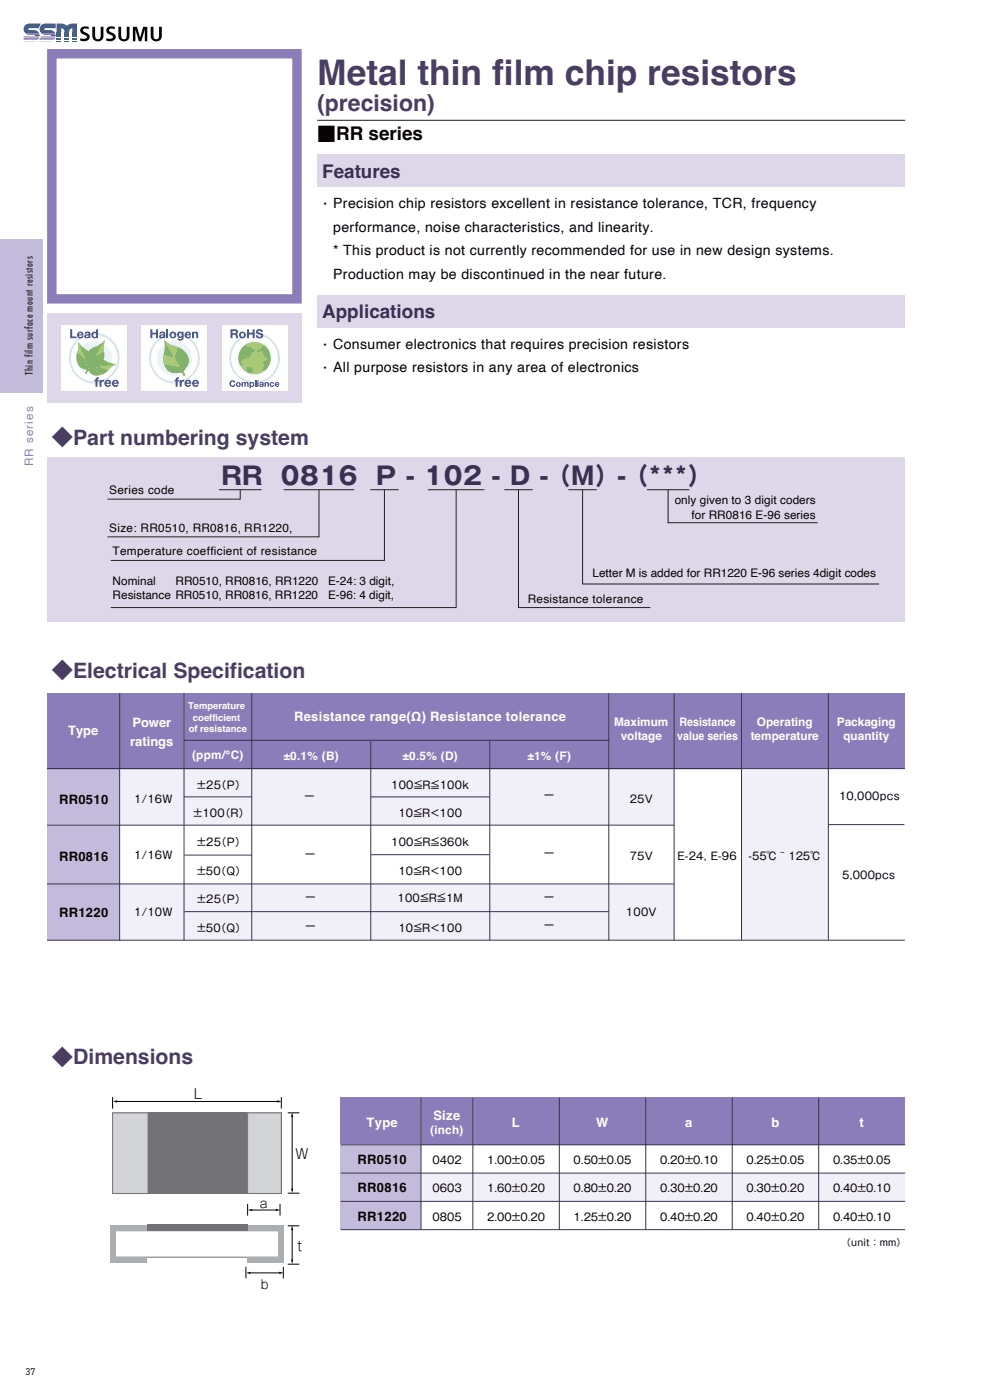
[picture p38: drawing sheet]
<svg xmlns="http://www.w3.org/2000/svg" width="210mm" height="297mm" viewBox="0 0 210 297" stroke-linecap="round" stroke-linejoin="round" font-family="sans-serif">
<defs><g id="words">
<text font-size="7.5" fill="#4a3d62" x="67.3" y="18.1">Metal thin film chip resistors</text>
<g font-size="5.3" fill="#3c3052">
<text x="47" y="102.8">RR</text>
<text x="59.5" y="102.8">0816</text>
<text x="79.8" y="102.8">P - 102 - D - （M）- （***）</text>
</g>
<text font-size="4.9" fill="#4a3d62" x="67.3" y="23.6">(precision)</text>
<g font-size="4.5" fill="#4a3d62">
<text x="11" y="94.4">◆Part numbering system</text>
<text x="11" y="143.8">◆Electrical Specification</text>
<text x="11" y="225.9">◆Dimensions</text>
</g>
<text font-size="4" fill="#080302" x="67.3" y="29.9">■RR series</text>
<g font-size="4" fill="#3c3052">
<text x="68.3" y="37.7">Features</text>
<text x="68.3" y="67.5">Applications</text>
</g>
<g font-size="3" fill="#080302">
<text x="67.5" y="44.4">・Precision chip resistors excellent in resistance tolerance, TCR, frequency</text>
<text x="70.7" y="49.2">performance, noise characteristics, and linearity.</text>
<text x="70.7" y="54.2">* This product is not currently recommended for use in new design systems.</text>
<text x="70.7" y="59.2">Production may be discontinued in the near future.</text>
<text x="67.5" y="74.2">・Consumer electronics that requires precision resistors</text>
<text x="67.5" y="79.2">・All purpose resistors in any area of electronics</text>
</g>
<g font-size="2.9" fill="#080302">
<text x="41.1" y="233.2">L</text>
<text x="62.7" y="245.9">W</text>
<text x="63" y="265.3">t</text>
</g>
<g font-size="2.8" fill="#fff">
<text x="14.4" y="156">Type</text>
<text x="28.1" y="154.2">Power</text>
<text x="62.4" y="153">Resistance range(Ω) Resistance tolerance</text>
<text x="27.6" y="158.2">ratings</text>
<text x="77.8" y="239.1">Type</text>
<text x="91.9" y="237.6">Size</text>
<text x="108.6" y="239.1">L</text>
<text x="126.5" y="239.1">W</text>
<text x="145.4" y="239.1">a</text>
<text x="163.6" y="239.1">b</text>
<text x="182.3" y="239.1">t</text>
</g>
<g font-size="2.8" fill="#080302">
<text x="75.9" y="246.9">RR0510</text>
<text x="75.9" y="252.9">RR0816</text>
<text x="75.9" y="258.9">RR1220</text>
</g>
<g font-size="2.7" fill="#080302">
<text x="12.5" y="170.6">RR0510</text>
<text x="12.5" y="182.6">RR0816</text>
<text x="12.5" y="194.6">RR1220</text>
</g>
<g font-size="2.6" fill="#080302">
<text x="55.1" y="256.3">a</text>
<text x="55.3" y="273.4">b</text>
</g>
<text font-size="2.5" fill="#8c7ebb" x="7" y="98.9" transform="rotate(-90 7 98.9)">RR series</text>
<g font-size="2.5" fill="#080302">
<text x="23.2" y="104.8">Series code</text>
<text x="143.1" y="107">only given to 3 digit coders</text>
<text x="23.2" y="112.8">Size: RR0510, RR0816, RR1220,</text>
<text x="146.7" y="110">for RR0816 E-96 series</text>
<text x="23.9" y="117.8">Temperature coefficient of resistance</text>
<text x="23.9" y="124">Nominal</text>
<text x="37.2" y="124">RR0510, RR0816, RR1220</text>
<text x="69.6" y="124">E-24: 3 digit,</text>
<text x="125.7" y="122.4">Letter M is added for RR1220 E-96 series 4digit codes</text>
<text x="23.9" y="127">Resistance RR0510, RR0816, RR1220</text>
<text x="69.6" y="127">E-96: 4 digit,</text>
<text x="112" y="127.8">Resistance tolerance</text>
</g>
<g font-size="2.5" fill="#fff">
<text x="130.3" y="154">Maximum</text>
<text x="144.2" y="154">Resistance</text>
<text x="160.6" y="154">Operating</text>
<text x="177.5" y="154">Packaging</text>
<text x="40.7" y="160.9">(ppm/°C)</text>
<text x="60.1" y="161.3">±0.1% (B)</text>
<text x="85.4" y="161.3">±0.5% (D)</text>
<text x="111.9" y="161.3">±1% (F)</text>
<text x="131.7" y="157">voltage</text>
<text x="143.7" y="157">value series</text>
<text x="159.2" y="157">temperature</text>
<text x="178.9" y="157">quantity</text>
<text x="91.3" y="240.6">(inch)</text>
</g>
<g font-size="2.3" fill="#080302">
<text x="84.3" y="191.4">100≦R≦1M</text>
<text x="91.8" y="246.9">0402</text>
<text x="103.3" y="246.9">1.00±0.05</text>
<text x="121.7" y="246.9">0.50±0.05</text>
<text x="140" y="246.9">0.20±0.10</text>
<text x="158.4" y="246.9">0.25±0.05</text>
<text x="176.7" y="246.9">0.35±0.05</text>
<text x="91.8" y="252.9">0603</text>
<text x="103.3" y="252.9">1.60±0.20</text>
<text x="121.7" y="252.9">0.80±0.20</text>
<text x="140" y="252.9">0.30±0.20</text>
<text x="158.4" y="252.9">0.30±0.20</text>
<text x="176.7" y="252.9">0.40±0.10</text>
<text x="91.8" y="258.9">0805</text>
<text x="103.3" y="258.9">2.０0±0.20</text>
<text x="121.7" y="258.9">1.25±0.20</text>
<text x="140" y="258.9">0.40±0.20</text>
<text x="158.4" y="258.9">0.40±0.20</text>
<text x="176.7" y="258.9">0.40±0.10</text>
</g>
<g font-size="2.2" fill="#080302">
<text x="41.6" y="167.4">±25</text>
<text x="45.8" y="167.4">（P）</text>
<text x="83" y="167.3">100≦R≦100k</text>
<text x="28.5" y="170.3">1/16W</text>
<text x="40.8" y="173.4">±100</text>
<text x="46.6" y="173.4">（R）</text>
<text x="64.5" y="169.7">ー</text>
<text x="84.5" y="173.4">10≦R&lt;100</text>
<text x="115.3" y="169.5">ー</text>
<text x="133.6" y="170.4">25V</text>
<text x="178" y="169.8">10,000pcs</text>
<text x="41.6" y="179.5">±25</text>
<text x="45.8" y="179.5">（P）</text>
<text x="83" y="179.5">100≦R≦360k</text>
<text x="28.5" y="182.3">1/16W</text>
<text x="41.6" y="185.6">±50</text>
<text x="45.7" y="185.6">（Q）</text>
<text x="64.6" y="182.1">ー</text>
<text x="84.5" y="185.5">10≦R&lt;100</text>
<text x="115.3" y="181.9">ー</text>
<text x="133.6" y="182.4">75V</text>
<text x="143.7" y="182.4">E-24, E-96</text>
<text x="158.8" y="182.4">-55℃ ̃ 125℃</text>
<text x="41.6" y="191.6">±25</text>
<text x="45.8" y="191.6">（P）</text>
<text x="64.7" y="191.2">ー</text>
<text x="115.3" y="191.2">ー</text>
<text x="178.6" y="186.6">5,000pcs</text>
<text x="28.5" y="194.2">1/10W</text>
<text x="41.6" y="197.7">±50</text>
<text x="45.7" y="197.7">（Q）</text>
<text x="64.7" y="197.3">ー</text>
<text x="84.5" y="197.7">10≦R&lt;100</text>
<text x="115.3" y="197.1">ー</text>
<text x="132.8" y="194.3">100V</text>
</g>
<g font-size="2.1" fill="#231f20">
<text x="7" y="79.6" transform="rotate(-90 7 79.6)">Thin film surface mount resistors</text>
<text x="5.4" y="291.7">37</text>
</g>
<g font-size="2" fill="#fff">
<text x="39.9" y="150.4">Temperature</text>
<text x="40" y="155.4">of resistance</text>
<text x="40.9" y="152.9">coefficient</text>
</g>
<text font-size="2" fill="#080302" x="178.5" y="264.3">（unit：mm）</text>
</g></defs>
<g fill="#ded7ea">
<path d="M67.3 32.7h124.7v7h-124.7z"/>
<path d="M67.3 62.6h124.7v7h-124.7z"/>
<path d="M10 97h181.9v35h-181.9z"/>
</g>
<path d="M11 11.4h52v52h-52z" fill="#fff"/>
<path d="M11 11.4h52v52h-52z" fill="none" stroke="#8b7dba" stroke-width="2" stroke-linecap="butt"/>
<path d="M10 66.5h54v19h-54z" fill="#ded7ea"/>
<g fill="#f1eff7">
<path d="M10 163.1h133v11.9h-133z"/>
<path d="M10 187.5h133v12h-133z"/>
<path d="M157.3 147.1h18.4v52.4h-18.4z"/>
</g>
<path d="M10 147.1h15.3v52.4h-15.3z" fill="#c2bbdc"/>
<path d="M10 147.1h181.9v16h-181.9z" fill="#8b7dba"/>
<g fill="none" stroke="#3c3052" stroke-width=".21">
<path d="M25.4 147.1v52.4M39 157.1h90.3M39 147.1v52.4M53.4 147.1v52.4M78.6 157.1v42.4M103.9 157.1v42.3M129.1 147.1v52.4M143 147.1v52.4M157.3 147.1v52.4M175.7 147.1v52.4M10 163.1h181.9M10 175.1h133"/>
<path d="M39 169.1h14.3M78.7 169.1h25.2M175.7 174.9h16.2M10 199.5h181.9M10 187.5h133M39.1 181.4h14.4M39.1 193.4h90"/>
</g>
<path d="M72.3 242.9h119.7v6h-119.7z" fill="#fff"/>
<path d="M72.3 248.9h119.7v6h-119.7z" fill="#f1eff7"/>
<path d="M72.3 232.9h119.7v10h-119.7z" fill="#8b7dba"/>
<path d="M72.3 254.9h119.7v6h-119.7z" fill="#fff"/>
<path d="M72.3 242.8h17v18.1h-17z" fill="#c2bbdc"/>
<path d="M78.7 181.3h25.2M89.3 232.9v28M100.3 232.9v28M118.6 232.9v28M137 232.9v28M155.3 232.9v28M173.7 232.9v28M72.3 242.9h119.7M72.3 248.9h119.7M72.3 254.9h119.7M72.3 260.9h119.7" fill="none" stroke="#3c3052" stroke-width=".21"/>
<path d="M46.5 103.9h9M51 103.9v2h-28.2M60.2 103.9h15M67.7 103.9v10h-44.9M78.5 103.9h6M81.5 103.9v15h-58M120.6 103.9h6M123.6 103.9v20h62.9M137.2 103.9h9M141.7 103.9v7h31.7" fill="none" stroke="#231f20" stroke-width=".21"/>
<path d="M24 236h35.7v17.1h-35.7z" fill="#737276"/>
<path d="M24 236.1h35.7v17.1h-35.7z" fill="none" stroke="#737276" stroke-width=".21"/>
<path d="M23.9 236h7.5v17.2h-7.5z" fill="#d3d4d5"/>
<path d="M23.9 236.1h7.5v17.1h-7.5z" fill="none" stroke="#737276" stroke-width=".21"/>
<path d="M52.5 236h7.2v17.1h-7.2z" fill="#d3d4d5"/>
<path d="M52.5 236.1h7.2v17.1h-7.2zM24.5 261.1h34.6v5.6h-34.6z" fill="none" stroke="#737276" stroke-width=".21"/>
<g fill="#acafb1">
<path d="M23.4 260h7.8v1.2h-7.8z"/>
<path d="M23.4 266.8h7.8v1.2h-7.8z"/>
<path d="M23.4 260h1.2v8h-1.2z"/>
<path d="M52.4 260h7.8v1.2h-7.8z"/>
<path d="M52.4 266.8h7.8v1.2h-7.8z"/>
<path d="M59 260h1.2v8h-1.2z"/>
</g>
<path d="M23.9 233.7l.9-.3v.5z" fill="#030303"/>
<path d="M59 233.7h-34.3" fill="none" stroke="#030303" stroke-width=".21"/>
<path d="M58.8 233.4l.9 .3-.9 .2z" fill="#030303"/>
<path d="M23.9 232.7v2.5M59.7 232.7v2.5" fill="none" stroke="#030303" stroke-width=".21"/>
<path d="M61.7 252.2h.5l-.2 .9z" fill="#030303"/>
<path d="M62 236.8v15.5" fill="none" stroke="#030303" stroke-width=".21"/>
<path d="M62 236l.2 .9h-.5z" fill="#030303"/>
<path d="M61 236.1h2.5M61 253.1h2.5" fill="none" stroke="#030303" stroke-width=".21"/>
<path d="M61.7 267.2h.5l-.2 .9z" fill="#030303"/>
<path d="M62 260.7v6.7" fill="none" stroke="#030303" stroke-width=".21"/>
<path d="M62 260l.2 .9h-.5z" fill="#030303"/>
<path d="M61 268.2h2.5M61 260.1h2.5" fill="none" stroke="#030303" stroke-width=".21"/>
<path d="M52.6 256.7l.9-.2v.4z" fill="#030303"/>
<path d="M53.3 256.7h5.4" fill="none" stroke="#030303" stroke-width=".21"/>
<path d="M58.5 256.5l.9 .2-.9 .2z" fill="#030303"/>
<path d="M52.5 255.4v2.5M59.4 255.4v2.5" fill="none" stroke="#030303" stroke-width=".21"/>
<path d="M52.2 270l.9-.2v.5z" fill="#030303"/>
<path d="M53 270h6.4" fill="none" stroke="#030303" stroke-width=".21"/>
<path d="M59.2 269.8l.9 .2-.9 .3z" fill="#030303"/>
<path d="M52.2 268.7v2.5M60.1 268.7v2.5" fill="none" stroke="#030303" stroke-width=".21"/>
<path d="M31.2 259.8h21.2v1.4h-21.2z" fill="#737276"/>
<path d="M67.3 25.5h124.7M90.8 103.9h12M96.8 103.9v25h-73.3M107 103.9h6M110 103.9v25h28" fill="none" stroke="#231f20" stroke-width=".21"/>
<g fill="#fff">
<path d="M13 69h14v14h-14z"/>
<path d="M30 69h14v14h-14z"/>
<path d="M47 69h14v14h-14z"/>
</g>
<circle cx="54" cy="76" r="5.2" fill="none" stroke="#e0f1f9" stroke-width=".5"/>
<circle cx="54" cy="76" r="5.2" fill="none" stroke="#c4e5f4" stroke-width=".21"/>
<circle cx="54" cy="76" r="3.6" fill="#e0f1f9"/>
<circle cx="54" cy="76" r="3.6" fill="none" stroke="#f0f8fc" stroke-width=".4"/>
<g fill="#1e569d">
<path d="M52.4 69.9h.4v.7h.8v-.7h.4v1.8h-.4v-.8h-.8v.8h-.4z"/>
<path d="M54.5 70l.3-.1a.75 .75 0 0 1 1 .5h-.4l-.4-.3-.3 .3 .2 .1a.79 .79 0 0 1 .9 .9 .85 .85 0 0 1-.9 .4 .85 .85 0 0 1-.6-.7h.4a.42 .42 0 0 0 .3 .4 .42 .42 0 0 0 .4-.3l-.3-.2a.61 .61 0 0 1-.7-.3 .61 .61 0 0 1 .1-.7z"/>
<path d="M48.8 80.9a.62 .62 0 0 1 1.1 .3h-.3l-.1-.2a.4 .4 0 0 0-.5 .4 .4 .4 0 0 0 .6 .3v-.2h.3a.67 .67 0 0 1-1 .5 .67 .67 0 0 1-.1-1.1z"/>
<path d="M51.2 81.1h.3v.1a.34 .34 0 0 1 .6 0l.3-.1 .3 .1v.8h-.2l-.1-.7h-.1h-.2v.7h-.3v-.7h-.1l-.2 .2v.5h-.3z"/>
<path d="M54.1 80.7h.3v1.3h-.3z"/>
<path d="M56.1 81.1h.3v.1l.5-.1 .1 .9h-.2v-.5l-.2-.2h-.2v.7h-.3z"/>
<path d="M57.4 81.1h.5l.3 .3-.4-.1a.28 .28 0 0 0-.3 .3 .28 .28 0 0 0 .3 .2l.4-.1a.5 .5 0 0 1-.8 .3 .5 .5 0 0 1 0-.9z"/>
<path d="M49.3 70.2v.5l.7-.1-.1-.4zM48.9 69.9h1a.52 .52 0 0 1 .6 .4 .52 .52 0 0 1-.3 .6l.2 .2 .1 .6h-.4l-.1-.6-.3-.1h-.4v.7h-.4z"/>
<path d="M51 71.1a.4 .4 0 0 0 .8 0 .4 .4 0 0 0-.8 0zM50.7 71.1a.72 .72 0 0 1 1.4 0 .72 .72 0 0 1-1.4 0z"/>
<path d="M50.3 81.6a.28 .28 0 0 0 .5 0 .28 .28 0 0 0-.5 0zM50 81.6a.55 .55 0 0 1 1.1 0 .55 .55 0 0 1-1.1 0z"/>
<path d="M53.1 81.6a.3 .3 0 0 0 .6 0 .3 .3 0 0 0-.6 0zM52.9 81.1h.3v.1a.45 .45 0 0 1 .6 .1 .45 .45 0 0 1 0 .6 .45 .45 0 0 1-.6 0v.5h-.3z"/>
<path d="M54.6 81.1h.2v.9h-.2zM54.6 80.7h.2v.2h-.2z"/>
<path d="M55.3 81.7l.1 .2 .2-.3zM55.1 81.2l.4-.1 .3 .1 .1 .8-.9-.1 .1-.3 .5-.2-.1-.2-.5 .2z"/>
<path d="M58.6 81.3l-.1 .2h.5l-.2-.2zM58.5 81.1h.5l.2 .5h-.7l.1 .2 .6-.1a.51 .51 0 0 1-.8 .2 .51 .51 0 0 1 .1-.8z"/>
</g>
<circle cx="54" cy="76" r="3.4" fill="#b5cd61"/>
<g fill="#70b446">
<path d="M52.5 77.9l.5 .2 .2-.2a.61 .61 0 0 1 .4 .8 .61 .61 0 0 1-.9 .3l-.3-.2-.1-.3z"/>
<path d="M51.7 73.4l.5-.3 .3 .5 .7 .1 .8 .5v.3a1.02 1.02 0 0 0-.8 .8l-.5 .6-.3-.1 .1-.4-.3 .1a.61 .61 0 0 1-.7 .8l-.5 .4 .1 .4 .5 .3h-.7a3.4 3.4 0 0 1 .8-4z"/>
<path d="M54.5 74.3a1.63 1.63 0 0 0 1.3-.9l.2-.1a2.36 2.36 0 0 1 1.2 2.6l.1 .1a2.09 2.09 0 0 1-.6 2.1l-.4 .4-.9 .1a1.72 1.72 0 0 0 .5-1.7l.1-.2 .8-.4a.58 .58 0 0 0-.6-.7 1.49 1.49 0 0 0-1-1.1l-.7 .1z"/>
<path d="M53.2 75.7l.2 .1-.2 .1z"/>
<path d="M52.8 76.1l.3-.2z"/>
</g>
<circle cx="37" cy="76" r="5.2" fill="none" stroke="#e0f1f9" stroke-width=".5"/>
<circle cx="37" cy="76" r="5.2" fill="none" stroke="#c4e5f4" stroke-width=".21"/>
<circle cx="37" cy="76" r="3.6" fill="#e0f1f9"/>
<circle cx="37" cy="76" r="3.6" fill="none" stroke="#f0f8fc" stroke-width=".4"/>
<path d="M34.9 72.2a5.8 5.8 0 0 0 2.7 1.4l-.6 2.4z" fill="#b5cd61"/>
<g fill="#88ba43">
<path d="M34.9 72.2l2.1 3.8-2.3-.7a5.7 5.7 0 0 0 .2-3.1z"/>
<path d="M37.6 73.6l1 .5 .6 .5-1.1 3.2-1.1-1.8z"/>
</g>
<path d="M34.8 77.3l3.3 .5 1.1 1.9h-.3l-.2-.5a.85 .85 0 0 0-1.1-.1 2.36 2.36 0 0 1-2.8-1.8z" fill="#70b446"/>
<path d="M34.7 75.3l2.3 .7 1.1 1.8-3.3-.5-.2-.9z" fill="#b5cd61"/>
<g fill="#70b446">
<path d="M38.9 78.8l.4 .7-.1 .2-.3-.6z"/>
<path d="M39.2 74.6a2.65 2.65 0 0 1-.2 4.1l-.1 .4-.8-1.3z"/>
</g>
<g fill="#1e569d">
<path d="M31.9 69.9h.4v.7h.8v-.7h.4v1.8h-.4v-.8h-.8v.8h-.4z"/>
<path d="M35.3 69.9h.4v1.8h-.4z"/>
<path d="M40.7 70.4h.4v.2l.3-.2h.4l.2 .2v1.1h-.4v-.9l-.2-.2-.3 .2v.9h-.4z"/>
<path d="M37.3 80.3l.7-.2v.2l-.3 .2 .2 .1v.3h-.2v1.1h-.4v-1.1h-.3v-.3h.3z"/>
<path d="M38.1 80.6h.4v.3l.3-.3h.2v.3l-.5 .3v.8h-.4z"/>
<path d="M34.2 71.2v.3h.2h.2l.1-.4zM33.9 70.5a.73 .73 0 0 1 1.1 .2l.1 1h-.4v-.1a.49 .49 0 0 1-.7 .2 .49 .49 0 0 1-.2-.6 .49 .49 0 0 1 .6-.3l.3-.1-.1-.2-.8 .2z"/>
<path d="M36.3 71.1a.4 .4 0 0 0 .8 0 .4 .4 0 0 0-.8 0zM35.9 71.1a.75 .75 0 0 1 1.5 0 .75 .75 0 0 1-1.5 0z"/>
<path d="M37.8 71a.4 .4 0 0 0 .8 0 .4 .4 0 0 0-.8 0zM37.7 70.6l.5-.3 .4 .3v-.2h.3v1.4a.7 .7 0 0 1-.6 .5 .7 .7 0 0 1-.7-.5h.4a.3 .3 0 0 0 .3 .2 .3 .3 0 0 0 .3-.3v-.2a.64 .64 0 0 1-1 0 .64 .64 0 0 1 .1-.9z"/>
<path d="M39.7 70.7l-.2 .2h.6l-.1-.2zM39.4 70.6a.68 .68 0 0 1 .8-.2 .68 .68 0 0 1 .3 .8h-1l.1 .2a.34 .34 0 0 0 .6-.1h.3a.71 .71 0 0 1-1.1 .4 .71 .71 0 0 1 0-1.1z"/>
<path d="M39.7 80.9l-.2 .3h.7l-.2-.3zM39.3 80.8a.73 .73 0 0 1 .9-.2 .73 .73 0 0 1 .4 .8h-1.1l.1 .2a.37 .37 0 0 0 .6 0h.4a.76 .76 0 0 1-1.2 .4 .76 .76 0 0 1-.1-1.2z"/>
<path d="M41.3 80.9l-.1 .3h.6l-.2-.3zM41 80.8a.73 .73 0 0 1 .8-.2 .73 .73 0 0 1 .4 .8h-1v.2a.37 .37 0 0 0 .6 0h.4a.76 .76 0 0 1-1.2 .4 .76 .76 0 0 1 0-1.2z"/>
</g>
<circle cx="20" cy="76" r="5.2" fill="none" stroke="#e0f1f9" stroke-width=".5"/>
<circle cx="20" cy="76" r="5.2" fill="none" stroke="#c4e5f4" stroke-width=".21"/>
<circle cx="20" cy="76" r="3.6" fill="#e0f1f9"/>
<circle cx="20" cy="76" r="3.6" fill="none" stroke="#f0f8fc" stroke-width=".4"/>
<g fill="#1e569d">
<path d="M14.9 69.9h.4v1.5h.9v.3h-1.3z"/>
<path d="M20.3 80.3l.7-.2v.2l-.3 .2 .2 .1v.3h-.2v1.1h-.4v-1.1h-.3v-.3h.3z"/>
<path d="M21.1 80.6h.4v.3l.3-.3h.2v.3l-.5 .3v.8h-.4z"/>
<path d="M16.9 70.7l-.2 .2h.6l-.1-.2zM16.6 70.6a.68 .68 0 0 1 .8-.2 .68 .68 0 0 1 .3 .8h-1l.1 .2a.34 .34 0 0 0 .6-.1h.3a.71 .71 0 0 1-1.1 .4 .71 .71 0 0 1 0-1.1z"/>
<path d="M18.3 71.2v.3h.2h.2l.1-.4zM18 70.5a.73 .73 0 0 1 1.2 .2v1h-.4v-.1a.49 .49 0 0 1-.6 .2 .49 .49 0 0 1-.3-.6 .49 .49 0 0 1 .7-.3l.2-.1-.1-.2-.8 .2z"/>
<path d="M19.7 71a.4 .4 0 0 0 .8 0 .4 .4 0 0 0-.8 0zM19.5 70.6l.5-.3 .4 .3v-.7h.4v1.8h-.4v-.1a.67 .67 0 0 1-.9-.1 .67 .67 0 0 1 0-.9z"/>
<path d="M22.7 80.9l-.2 .3h.7l-.2-.3zM22.3 80.8a.73 .73 0 0 1 .9-.2 .73 .73 0 0 1 .4 .8h-1.1l.1 .2a.37 .37 0 0 0 .6 0h.4a.76 .76 0 0 1-1.2 .4 .76 .76 0 0 1-.1-1.2z"/>
<path d="M24.3 80.9l-.1 .3h.6l-.2-.3zM24 80.8a.73 .73 0 0 1 .8-.2 .73 .73 0 0 1 .4 .8h-1v.2a.37 .37 0 0 0 .6 0h.4a.76 .76 0 0 1-1.2 .4 .76 .76 0 0 1 0-1.2z"/>
</g>
<g fill="#70b446">
<path d="M20.3 75.5l1.8-1v1.1l-.1 .8-3.3 1.8z"/>
<path d="M18.8 78.2l3.2-1.8 .6 .3-1.4 1.1z"/>
</g>
<path d="M22.2 72.2l-.2 1.2 .1 1.1-1.8 1z" fill="#b5cd61"/>
<path d="M20.3 73.5l1-.5 .9-.8-1.9 3.3z" fill="#88ba43"/>
<path d="M21.2 77.9l3.5-.6-1 .5-.7 .7z" fill="#b5cd61"/>
<path d="M21.2 77.8l1.4-1.1 1 .4 1 .2z" fill="#88ba43"/>
<g fill="#70b446">
<path d="M18.7 78.2v.1z"/>
<path d="M18.7 74.5l.6-.5 1-.5v2l-1.6 2.7z"/>
<path d="M18.7 78.3l.9-.2 2 1.3a2.18 2.18 0 0 1-2.8-.8l-.5 .7h-.2z"/>
<path d="M16.3 76.3l2.1 1.2 .3 .8-.6 1v-.2l.3-.6a2.21 2.21 0 0 1-2.1-2.1z"/>
<path d="M18.2 74.1l.5 .4v3.7l-.8-2.3z"/>
</g>
<g fill="#88ba43">
<path d="M19.6 78.1l1.6-.3 1.8 .7-.7 .6-.7 .3z"/>
<path d="M16.6 72.6l.7 .9 .9 .6-.3 1.8z"/>
<path d="M16.4 74.7l1.5 1.2 .5 1.6-2.1-1.2-.1-.7z"/>
</g>
<path d="M16.6 72.6l1.3 3.4-1.5-1.3 .2-1z" fill="#b5cd61"/>
<g fill="#030303">
<path d="M17.2 5.9l.6-.3 1 .1v.5l-.4-.1a.46 .46 0 0 0-.6 0 .46 .46 0 0 0-.1 .5l.3 .2a.96 .96 0 0 1 .9 .7 .96 .96 0 0 1-.3 1.1l-.7 .1-.9-.1v-.5l.6 .1a.53 .53 0 0 0 .6 0 .53 .53 0 0 0 .1-.6l-.2-.1a.98 .98 0 0 1-1-.6 .98 .98 0 0 1 .1-1z"/>
<path d="M19.6 5.7h.6v2.1a.57 .57 0 0 0 .6 .5 .57 .57 0 0 0 .5-.5l.1-2.1h.5v1.9a1.18 1.18 0 0 1-1.1 1.2 1.18 1.18 0 0 1-1.2-1.2z"/>
<path d="M28.2 5.7h.9l.6 2.3 .7-2.3h.8v3h-.5v-2.5l-.7 2.5h-.5l-.8-2.5v2.5h-.5z"/>
<path d="M22.8 5.9l.5-.3 1 .1v.5l-.4-.1a.46 .46 0 0 0-.6 0 .46 .46 0 0 0-.1 .5l.3 .2a.96 .96 0 0 1 1 .7 .96 .96 0 0 1-.4 1.1l-.7 .1-.9-.1v-.5l.6 .1a.53 .53 0 0 0 .6 0 .53 .53 0 0 0 .2-.6l-.3-.1a.98 .98 0 0 1-.9-.6 .98 .98 0 0 1 .1-1z"/>
<path d="M25.1 5.7h.6v2.1a.57 .57 0 0 0 .6 .5 .57 .57 0 0 0 .6-.5v-2.1h.6v1.9a1.18 1.18 0 0 1-1.2 1.2 1.18 1.18 0 0 1-1.2-1.2z"/>
<path d="M32 5.7h.6v2.1a.57 .57 0 0 0 .5 .5 .57 .57 0 0 0 .6-.5v-2.1h.6v1.9a1.18 1.18 0 0 1-1.2 1.2 1.18 1.18 0 0 1-1.1-1.2z"/>
</g>
<g fill="#215fa0">
<path d="M13.7 8.1h1v.1h-1z"/>
<path d="M13.7 7.1h1v.3h-1z"/>
<path d="M13.7 7.8h1v.1h-1z"/>
<path d="M12 6.8h1v.3h-1z"/>
<path d="M7.4 7.4h1v.2h-1z"/>
<path d="M5.5 7.1h2.8l.1 .3h-2.2z"/>
<path d="M13.7 6.8h1v.3h-1z"/>
<path d="M12 8.1h1v.1h-1z"/>
<path d="M8.6 6.8h2.9l.2 .3h-2.9z"/>
<path d="M12 7.4h1v.2h-1z"/>
<path d="M12 7.8h1v.1h-1z"/>
<path d="M5.2 6.8h2.9l.2 .3h-2.9z"/>
<path d="M12 5a2.47 2.47 0 0 1 2.2 .5l.8-.5h1.3v1.8h-.9v-.8a.7 .7 0 0 0-.7 .8h-1v-.1a.69 .69 0 0 0-.7-.7v.8h-1z"/>
<path d="M10.8 7.4h1v.2h-1z"/>
<path d="M8.6 7.8h3.2l-.1 .1h-3.1z"/>
<path d="M12 7.1h1v.3h-1z"/>
<path d="M8.5 8.1h3.2l-.1 .1h-3.2z"/>
<path d="M8.9 7.1h2.8l.1 .3h-2.2z"/>
<path d="M13.7 7.4h1v.2h-1z"/>
<path d="M8.9 5.2l.7-.2h2.2v1h-2.2l-.2 .2 .2 .2a2.18 2.18 0 0 1 1.7 .2l.2 .2h-2.9l-.2-.4a1.18 1.18 0 0 1 .5-1.2z"/>
<path d="M5.5 5.2l.7-.2h2.5l-.5 1h-2l-.2 .2 .2 .2a2.18 2.18 0 0 1 1.7 .2l.2 .2h-2.9l-.2-.4a1.18 1.18 0 0 1 .5-1.2z"/>
<path d="M15.4 7.1h.9v.3h-.9z"/>
<path d="M15.4 6.8h.9v.3h-.9z"/>
<path d="M5 8.7h2.6z"/>
<path d="M8.2 8.7h2.8z"/>
<path d="M15.4 8.7h.9z"/>
<path d="M5 7.8h3.4l-.1 .1h-3.3z"/>
<path d="M12 8.7h1z"/>
<path d="M13.7 8.7h1z"/>
<path d="M8.3 8.4h3.2l-3.2 .1z"/>
<path d="M5 8.4h3.1z"/>
<path d="M15.4 7.4h.9v.2h-.9z"/>
<path d="M12 8.4l1 .1z"/>
<path d="M5 8.1h3.3l-.1 .1h-3.2z"/>
<path d="M15.4 8.1h.9v.1h-.9z"/>
<path d="M13.7 8.4l1 .1z"/>
<path d="M15.4 7.8h.9v.1h-.9z"/>
<path d="M15.4 8.4l.9 .1z"/>
</g>
<path d="M-.1 50.7h9.1v32.5h-9.1z" fill="#c2bbdc"/>
<use href="#words"/>
</svg>
